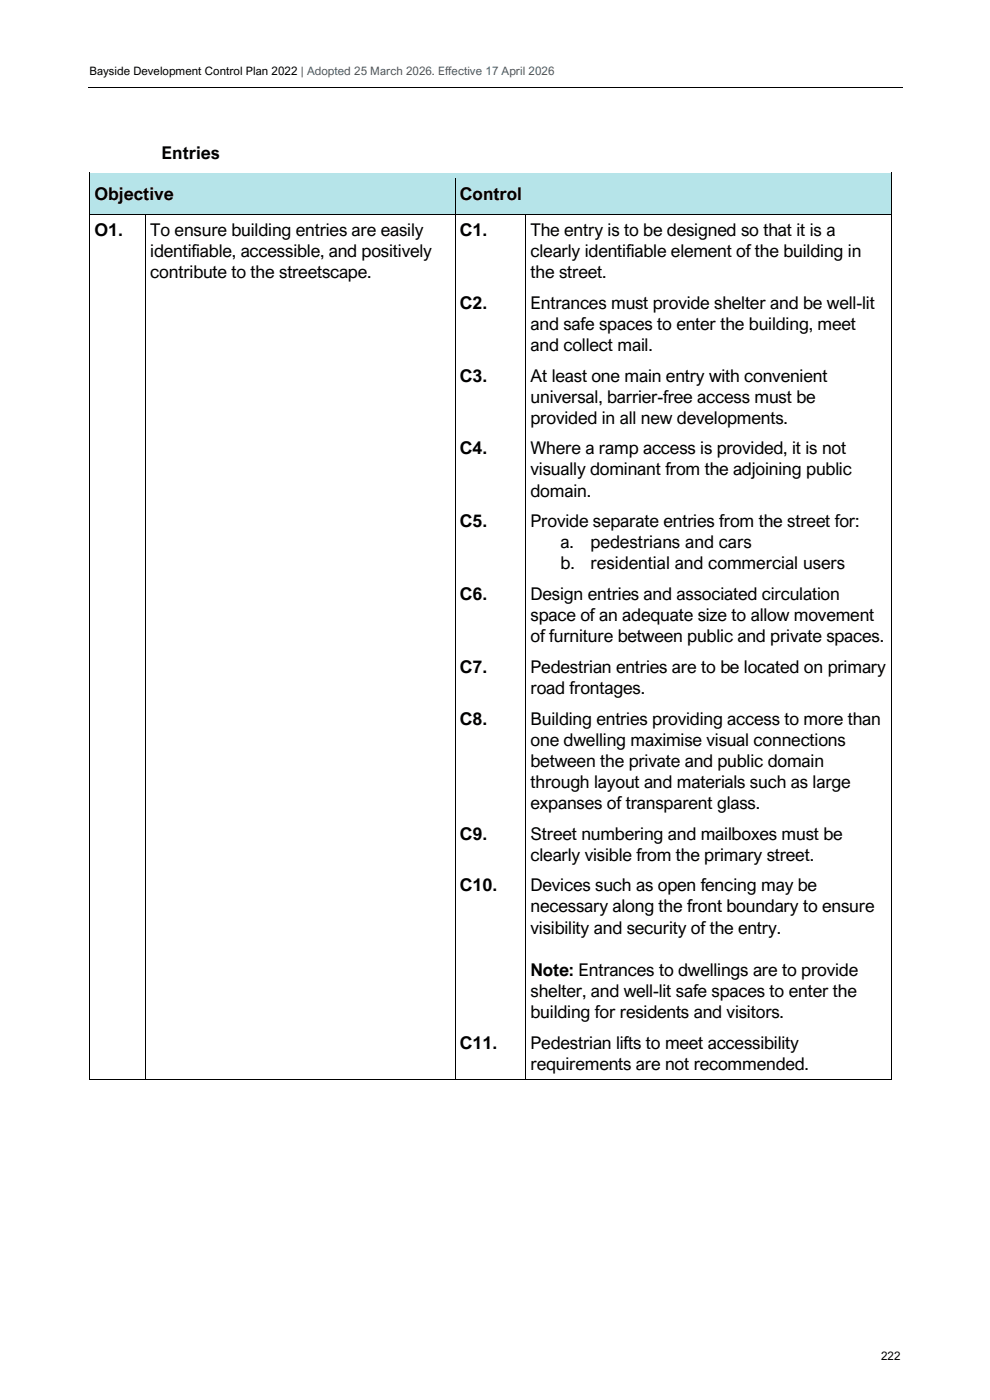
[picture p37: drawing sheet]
<svg xmlns="http://www.w3.org/2000/svg" width="210mm" height="297mm" viewBox="0 0 210 297" stroke-linecap="round" stroke-linejoin="round" font-family="sans-serif">
<defs><g id="words">
<g font-size="3.7">
<text x="34.3" y="33.7">Entries</text>
<text x="20" y="42.5">Objective</text>
<text x="97.6" y="42.5">Control</text>
<text x="20" y="50">O1.</text>
<text x="31.9" y="50">To ensure building entries are easily</text>
<text x="97.6" y="50">C1.</text>
<text x="112.5" y="50">The entry is to be designed so that it is a</text>
<text x="31.9" y="54.5">identifiable, accessible, and positively</text>
<text x="31.9" y="59">contribute to the streetscape.</text>
<text x="112.5" y="54.5">clearly identifiable element of the building in</text>
<text x="112.5" y="59">the street.</text>
<text x="97.6" y="65.5">C2.</text>
<text x="112.5" y="65.5">Entrances must provide shelter and be well-lit</text>
<text x="112.5" y="69.9">and safe spaces to enter the building, meet</text>
<text x="112.5" y="74.4">and collect mail.</text>
<text x="97.6" y="80.9">C3.</text>
<text x="112.5" y="80.9">At least one main entry with convenient</text>
<text x="112.5" y="85.4">universal, barrier-free access must be</text>
<text x="112.5" y="89.9">provided in all new developments.</text>
<text x="97.6" y="96.4">C4.</text>
<text x="112.5" y="96.4">Where a ramp access is provided, it is not</text>
<text x="112.5" y="100.9">visually dominant from the adjoining public</text>
<text x="112.5" y="105.3">domain.</text>
<text x="97.6" y="111.9">C5.</text>
<text x="112.5" y="111.9">Provide separate entries from the street for:</text>
<text x="118.9" y="116.3">a.</text>
<text x="125.2" y="116.3">pedestrians and cars</text>
<text x="118.9" y="120.8">b.</text>
<text x="125.2" y="120.8">residential and commercial users</text>
<text x="97.6" y="127.3">C6.</text>
<text x="112.5" y="127.3">Design entries and associated circulation</text>
<text x="112.5" y="131.8">space of an adequate size to allow movement</text>
<text x="112.5" y="136.2">of furniture between public and private spaces.</text>
<text x="97.6" y="142.8">C7.</text>
<text x="112.5" y="142.8">Pedestrian entries are to be located on primary</text>
<text x="112.5" y="147.2">road frontages.</text>
<text x="97.6" y="153.7">C8.</text>
<text x="112.5" y="153.7">Building entries providing access to more than</text>
<text x="112.5" y="158.2">one dwelling maximise visual connections</text>
<text x="112.5" y="162.7">between the private and public domain</text>
<text x="112.5" y="167.2">through layout and materials such as large</text>
<text x="112.5" y="171.6">expanses of transparent glass.</text>
<text x="97.6" y="178.1">C9.</text>
<text x="112.5" y="178.1">Street numbering and mailboxes must be</text>
<text x="112.5" y="182.6">clearly visible from the primary street.</text>
<text x="97.6" y="189.1">C10.</text>
<text x="112.5" y="189.1">Devices such as open fencing may be</text>
<text x="112.5" y="193.6">necessary along the front boundary to ensure</text>
<text x="112.5" y="198.1">visibility and security of the entry.</text>
<text x="112.5" y="207">Note: Entrances to dwellings are to provide</text>
<text x="112.5" y="211.5">shelter, and well-lit safe spaces to enter the</text>
<text x="112.5" y="216">building for residents and visitors.</text>
<text x="97.6" y="222.5">C11.</text>
<text x="112.5" y="222.5">Pedestrian lifts to meet accessibility</text>
<text x="112.5" y="227">requirements are not recommended.</text>
</g>
<g font-size="2.5">
<text x="19" y="16">Bayside Development Control Plan 2022 | Adopted 25 March 2026. Effective 17 April 2026</text>
<text x="186.9" y="288.5">222</text>
</g>
</g></defs>
<path d="M18.8 18.5h172.8" fill="none" stroke="#000" stroke-width=".21"/>
<g fill="#b6e4e9">
<path d="M19.1 36.8h77.4v8.6h-77.4z" fill-rule="evenodd"/>
<path d="M20 37.8h75.5v6.6h-75.5z" fill-rule="evenodd"/>
<path d="M96.6 36.8h92.4v8.6h-92.4z" fill-rule="evenodd"/>
<path d="M97.6 37.8h90.4v6.6h-90.4z" fill-rule="evenodd"/>
</g>
<g fill="#000">
<path d="M18.9 36.6h.2v1.2h-.2z" fill-rule="evenodd"/>
<path d="M18.9 36.6h.2v.2h-.2z" fill-rule="evenodd"/>
</g>
<path d="M19.1 36.7h77.4" fill="none" stroke="#000" stroke-width=".21"/>
<path d="M19.1 36.8h77.4v1h-77.4z" fill-rule="evenodd" fill="#b6e4e9"/>
<g fill="#000">
<path d="M96.5 36.8h.1v1h-.1z" fill-rule="evenodd"/>
<path d="M96.5 36.6h.1v.2h-.1z" fill-rule="evenodd"/>
</g>
<path d="M96.6 36.7h92.4" fill="none" stroke="#000" stroke-width=".21"/>
<path d="M96.6 36.8h92.4v1h-92.4z" fill-rule="evenodd" fill="#b6e4e9"/>
<g fill="#000">
<path d="M189 36.6h.1v1.2h-.1z" fill-rule="evenodd"/>
<path d="M189 36.6h.1v.2h-.1z" fill-rule="evenodd"/>
</g>
<path d="M19 44.4h77.5v1h-77.5z" fill-rule="evenodd" fill="#b6e4e9"/>
<path d="M19 37.8v7.6" fill="none" stroke="#000" stroke-width=".21"/>
<path d="M96.5 44.4h92.6v1h-92.6z" fill-rule="evenodd" fill="#b6e4e9"/>
<g fill="none" stroke="#000" stroke-width=".21">
<path d="M96.5 37.8v7.6M189.1 37.8v7.6M19 46.4v14.4M19.1 45.5h11.7M30.9 46.4v14.4M31 45.5h65.5M96.5 46.4v14.4M96.6 45.5h14.8M111.5 46.4v14.4M111.6 45.5h77.4M189.1 46.4v14.4M19 61.9v14.4"/>
<path d="M19 77.3v14.4M30.9 61.9v14.4M30.9 77.3v14.4M96.5 61.9v14.4M96.5 77.3v14.4M111.5 61.9v14.4M111.5 77.3v14.4M189.1 61.9v14.4M189.1 77.3v14.4M19 92.8v14.4M30.9 92.8v14.4M96.5 92.8v14.4"/>
<path d="M111.5 92.8v14.4M189.1 92.8v14.4M19 108.2v14.5M30.9 108.2v14.5M96.5 108.2v14.5M111.5 108.2v14.5M189.1 108.2v14.5M19 123.7v14.4M19 139.1v10M30.9 123.7v14.4M30.9 139.1v10M96.5 123.7v14.4"/>
<path d="M96.5 139.1v10M111.5 123.7v14.4M111.5 139.1v10M189.1 123.7v14.4M189.1 139.1v10M19 150.1v23.4M30.9 150.1v23.4M96.5 150.1v23.4M111.5 150.1v23.4M189.1 150.1v23.4M19 174.5v10M30.9 174.5v10"/>
<path d="M96.5 174.5v10M111.5 174.5v10M189.1 174.5v10M19 185.5v32.3M30.9 185.5v32.3M96.5 185.5v32.3M111.5 185.5v32.3M189.1 185.5v32.3M19 218.8v10M30.9 218.8v10M96.5 218.8v10M111.5 218.8v10"/>
<path d="M189.1 218.8v10M19.1 228.9h11.7M31 228.9h65.5M96.6 228.9h14.8M111.6 228.9h77.4"/>
</g>
<g fill="#000">
<path d="M18.9 45.4h.2v1h-.2z" fill-rule="evenodd"/>
<path d="M30.8 45.6h.2v.8h-.2z" fill-rule="evenodd"/>
<path d="M30.8 45.4h.2v.2h-.2z" fill-rule="evenodd"/>
<path d="M96.5 45.4h.1v1h-.1z" fill-rule="evenodd"/>
<path d="M111.4 45.6h.2v.8h-.2z" fill-rule="evenodd"/>
<path d="M111.4 45.4h.2v.2h-.2z" fill-rule="evenodd"/>
<path d="M189 45.4h.1v1h-.1z" fill-rule="evenodd"/>
<path d="M18.9 60.8h.2v1.1h-.2z" fill-rule="evenodd"/>
<path d="M18.9 76.3h.2v1h-.2z" fill-rule="evenodd"/>
<path d="M30.8 60.8h.2v1.1h-.2z" fill-rule="evenodd"/>
<path d="M30.8 76.3h.2v1h-.2z" fill-rule="evenodd"/>
<path d="M96.5 60.8h.1v1.1h-.1z" fill-rule="evenodd"/>
<path d="M96.5 76.3h.1v1h-.1z" fill-rule="evenodd"/>
<path d="M111.4 60.8h.2v1.1h-.2z" fill-rule="evenodd"/>
<path d="M111.4 76.3h.2v1h-.2z" fill-rule="evenodd"/>
<path d="M189 60.8h.1v1.1h-.1z" fill-rule="evenodd"/>
<path d="M189 76.3h.1v1h-.1z" fill-rule="evenodd"/>
<path d="M18.9 91.7h.2v1.1h-.2z" fill-rule="evenodd"/>
<path d="M30.8 91.7h.2v1.1h-.2z" fill-rule="evenodd"/>
<path d="M96.5 91.7h.1v1.1h-.1z" fill-rule="evenodd"/>
<path d="M111.4 91.7h.2v1.1h-.2z" fill-rule="evenodd"/>
<path d="M189 91.7h.1v1.1h-.1z" fill-rule="evenodd"/>
<path d="M18.9 107.2h.2v1h-.2z" fill-rule="evenodd"/>
<path d="M30.8 107.2h.2v1h-.2z" fill-rule="evenodd"/>
<path d="M96.5 107.2h.1v1h-.1z" fill-rule="evenodd"/>
<path d="M111.4 107.2h.2v1h-.2z" fill-rule="evenodd"/>
<path d="M189 107.2h.1v1h-.1z" fill-rule="evenodd"/>
<path d="M18.9 122.7h.2v1h-.2z" fill-rule="evenodd"/>
<path d="M18.9 138.1h.2v1h-.2z" fill-rule="evenodd"/>
<path d="M30.8 122.7h.2v1h-.2z" fill-rule="evenodd"/>
<path d="M30.8 138.1h.2v1h-.2z" fill-rule="evenodd"/>
<path d="M96.5 122.7h.1v1h-.1z" fill-rule="evenodd"/>
<path d="M96.5 138.1h.1v1h-.1z" fill-rule="evenodd"/>
<path d="M111.4 122.7h.2v1h-.2z" fill-rule="evenodd"/>
<path d="M111.4 138.1h.2v1h-.2z" fill-rule="evenodd"/>
<path d="M189 122.7h.1v1h-.1z" fill-rule="evenodd"/>
<path d="M189 138.1h.1v1h-.1z" fill-rule="evenodd"/>
<path d="M18.9 149.1h.2v1h-.2z" fill-rule="evenodd"/>
<path d="M30.8 149.1h.2v1h-.2z" fill-rule="evenodd"/>
<path d="M96.5 149.1h.1v1h-.1z" fill-rule="evenodd"/>
<path d="M111.4 149.1h.2v1h-.2z" fill-rule="evenodd"/>
<path d="M189 149.1h.1v1h-.1z" fill-rule="evenodd"/>
<path d="M18.9 173.5h.2v1h-.2z" fill-rule="evenodd"/>
<path d="M30.8 173.5h.2v1h-.2z" fill-rule="evenodd"/>
<path d="M96.5 173.5h.1v1h-.1z" fill-rule="evenodd"/>
<path d="M111.4 173.5h.2v1h-.2z" fill-rule="evenodd"/>
<path d="M189 173.5h.1v1h-.1z" fill-rule="evenodd"/>
<path d="M18.9 184.5h.2v1h-.2z" fill-rule="evenodd"/>
<path d="M30.8 184.5h.2v1h-.2z" fill-rule="evenodd"/>
<path d="M96.5 184.5h.1v1h-.1z" fill-rule="evenodd"/>
<path d="M111.4 184.5h.2v1h-.2z" fill-rule="evenodd"/>
<path d="M189 184.5h.1v1h-.1z" fill-rule="evenodd"/>
<path d="M18.9 217.8h.2v1h-.2z" fill-rule="evenodd"/>
<path d="M30.8 217.8h.2v1h-.2z" fill-rule="evenodd"/>
<path d="M96.5 217.8h.1v1h-.1z" fill-rule="evenodd"/>
<path d="M111.4 217.8h.2v1h-.2z" fill-rule="evenodd"/>
<path d="M189 217.8h.1v1h-.1z" fill-rule="evenodd"/>
<path d="M18.9 228.8h.2v.2h-.2z" fill-rule="evenodd"/>
<path d="M18.9 228.8h.2v.2h-.2z" fill-rule="evenodd"/>
<path d="M30.8 228.8h.2v.2h-.2z" fill-rule="evenodd"/>
<path d="M96.5 228.8h.1v.2h-.1z" fill-rule="evenodd"/>
<path d="M111.4 228.8h.2v.2h-.2z" fill-rule="evenodd"/>
<path d="M189 228.8h.1v.2h-.1z" fill-rule="evenodd"/>
<path d="M189 228.8h.1v.2h-.1z" fill-rule="evenodd"/>
</g>
<use href="#words"/>
</svg>
